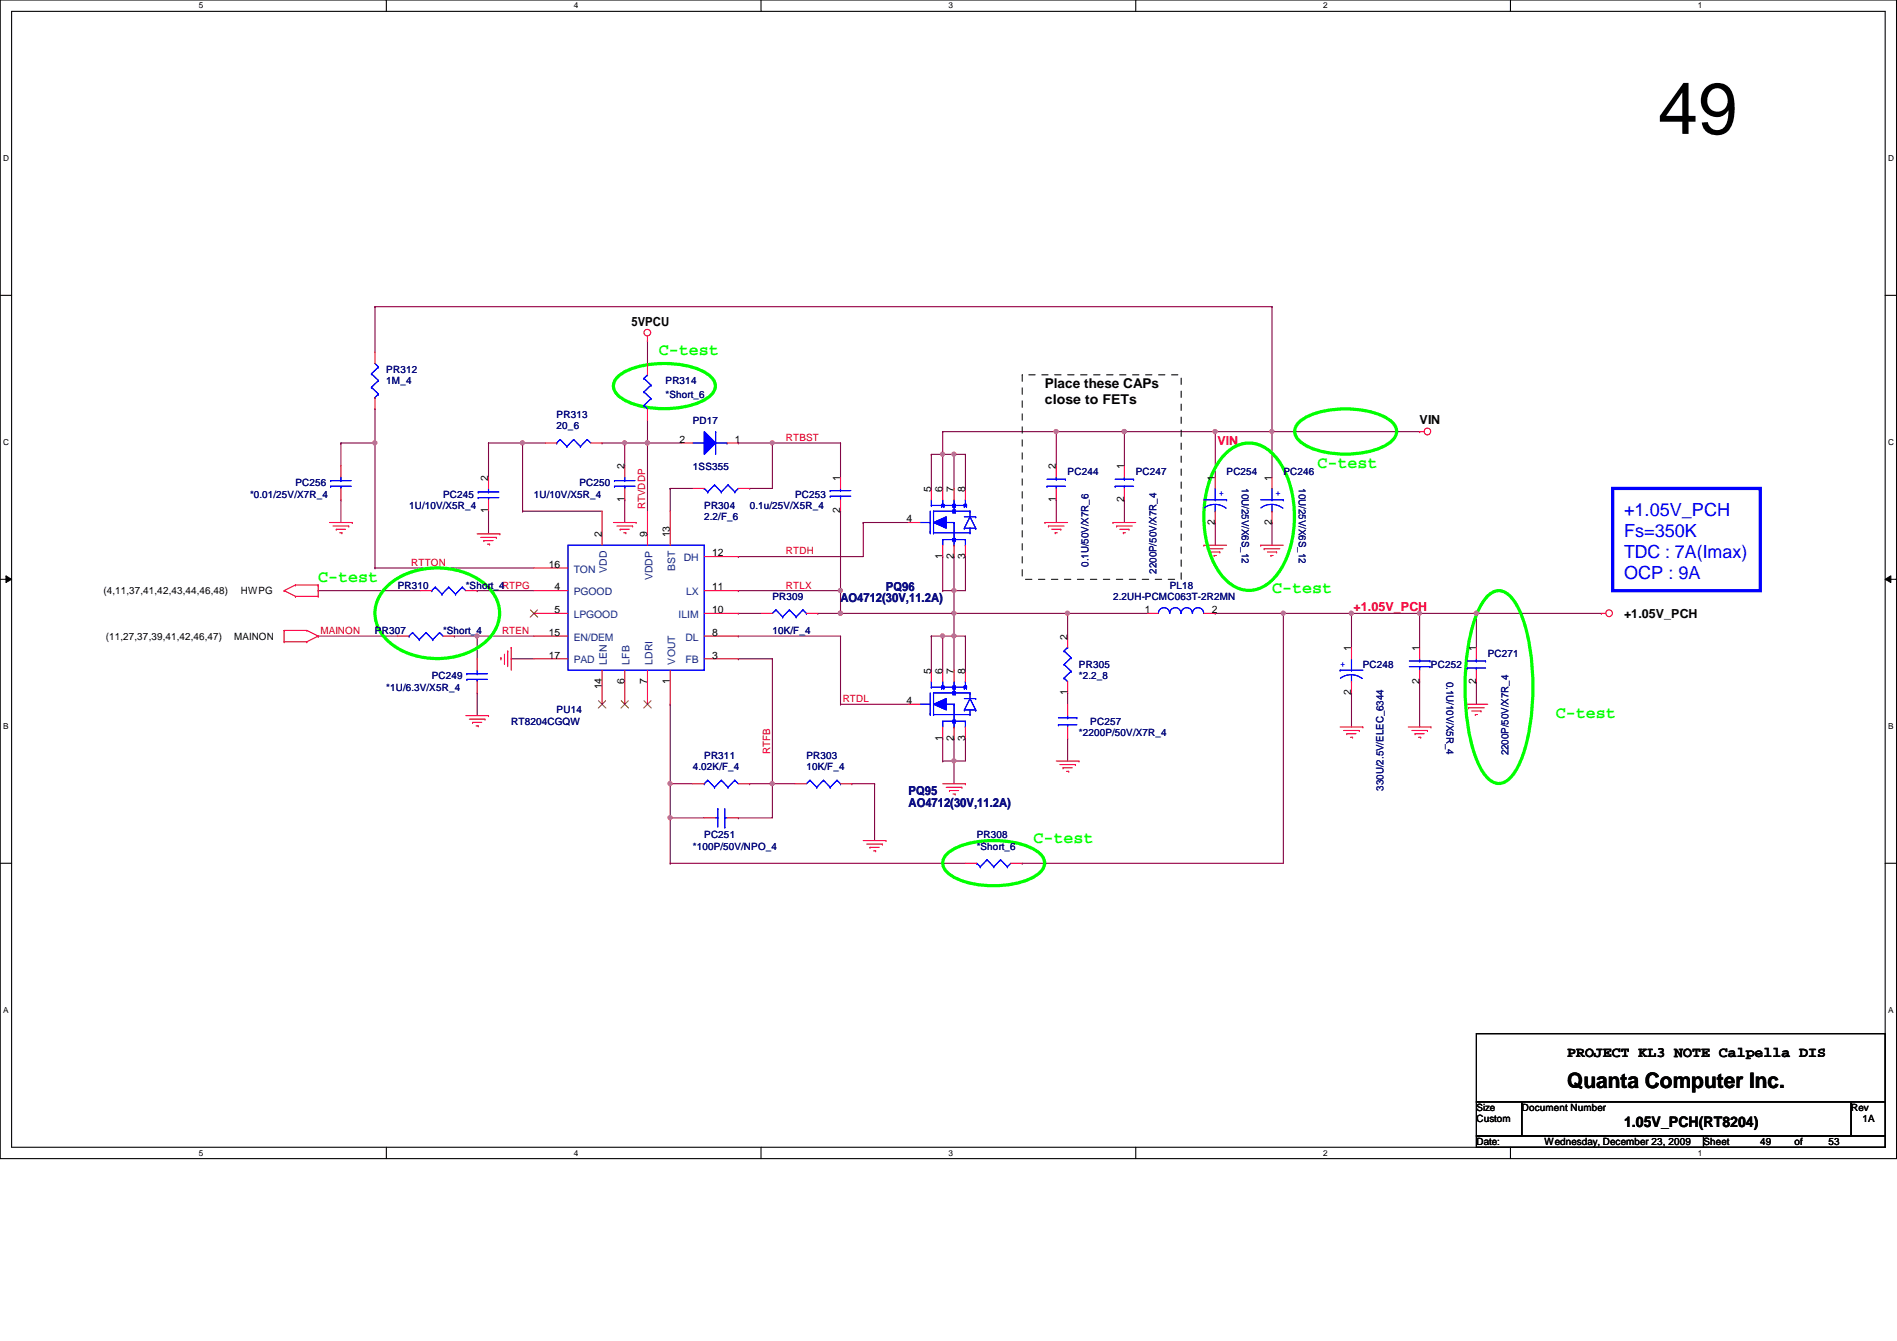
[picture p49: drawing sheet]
<svg xmlns="http://www.w3.org/2000/svg" width="297mm" height="210mm" viewBox="0 0 297 210" stroke-linecap="round" stroke-linejoin="round" font-family="sans-serif">
<defs><g id="words">
<text font-size="11.3" x="259.6" y="21">49</text>
<text font-size="3.3" x="245.4" y="170.3">Quanta Computer Inc.</text>
<g font-size="2.8" fill="#00f">
<text x="254.3" y="80.8">+1.05V_PCH</text>
<text x="254.3" y="84">Fs=350K</text>
<text x="254.3" y="87.3">TDC : 7A(Imax)</text>
<text x="254.3" y="90.6">OCP : 9A</text>
</g>
<g font-size="2.6" fill="#0f0">
<text x="103.2" y="55.5">C-test</text>
<text x="206.3" y="73.3">C-test</text>
<text x="49.8" y="91.1">C-test</text>
<text x="199.2" y="92.8">C-test</text>
<text x="243.6" y="112.4">C-test</text>
<text x="161.8" y="132">C-test</text>
</g>
<g font-size="2.3">
<text x="245.4" y="165.4">PROJECT KL3 NOTE Calpella DIS</text>
<text x="254.3" y="176.4">1.05V_PCH(RT8204)</text>
</g>
<g font-size="2.1">
<text x="163.6" y="60.7">Place these CAPs</text>
<text x="163.6" y="63.2">close to FETs</text>
</g>
<g font-size="1.9">
<text x="98.9" y="51.1">5VPCU</text>
<text x="222.3" y="66.4">VIN</text>
<text x="254.3" y="96.8">+1.05V_PCH</text>
</g>
<g font-size="1.9" fill="#f00">
<text x="190.6" y="69.7">VIN</text>
<text x="212" y="95.7">+1.05V_PCH</text>
</g>
<g font-size="1.9" fill="#000080">
<text x="131.6" y="94.3">AO4712(30V,11.2A)</text>
<text x="138.7" y="92.5">PQ96</text>
<text x="142.3" y="124.5">PQ95</text>
<text x="142.3" y="126.3">AO4712(30V,11.2A)</text>
</g>
<g font-size="1.6" fill="#000080">
<text x="60.5" y="58.3">PR312</text>
<text x="60.5" y="60.1">1M_4</text>
<text x="87.2" y="65.4">PR313</text>
<text x="104.2" y="60.1">PR314</text>
<text x="104.2" y="62.2">*Short_6</text>
<text x="87.2" y="67.2">20_6</text>
<text x="108.5" y="66.3">PD17</text>
<text x="39.2" y="77.9">*0.01/25V/X7R_4</text>
<text x="46.3" y="76.1">PC256</text>
<text x="69.4" y="77.9">PC245</text>
<text x="83.6" y="77.9">1U/10V/X5R_4</text>
<text x="90.7" y="76.1">PC250</text>
<text x="108.5" y="73.6">1SS355</text>
<text x="124.5" y="77.9">PC253</text>
<text x="167.2" y="74.3">PC244</text>
<text x="177.8" y="74.3">PC247</text>
<text x="192.1" y="74.3">PC254</text>
<text x="194.5" y="76.5" transform="rotate(90 194.5 76.5)">10U/25V/X6S_12</text>
<text x="201" y="74.3">PC246</text>
<text x="203.4" y="76.5" transform="rotate(90 203.4 76.5)">10U/25V/X6S_12</text>
<text x="64" y="79.7">1U/10V/X5R_4</text>
<text x="110.3" y="79.7">PR304</text>
<text x="110.3" y="81.4">2.2/F_6</text>
<text x="117.4" y="79.7">0.1u/25V/X5R_4</text>
<text x="170.4" y="88.7" transform="rotate(-90 170.4 88.7)">0.1U/50V/X7R_6</text>
<text x="181.1" y="89.8" transform="rotate(-90 181.1 89.8)">2200P/50V/X7R_4</text>
<text x="62.3" y="92.1">PR310</text>
<text x="72.9" y="92.1">*Short_4RTPG</text>
<text x="120.9" y="93.9">PR309</text>
<text x="174.3" y="93.9">2.2UH-PCMC063T-2R2MN</text>
<text x="183.2" y="92.1">PL18</text>
<text x="58.7" y="99.2">PR307</text>
<text x="69.4" y="99.2">*Short_4</text>
<text x="120.9" y="99.2">10K/F_4</text>
<text x="67.6" y="106.3">PC249</text>
<text x="168.9" y="104.6">PR305</text>
<text x="168.9" y="106.3">*2.2_8</text>
<text x="213.4" y="104.6">PC248</text>
<text x="224.1" y="104.6">PC252</text>
<text x="226.5" y="106.7" transform="rotate(90 226.5 106.7)">0.1U/10V/X5R_4</text>
<text x="233" y="102.8">PC271</text>
<text x="60.5" y="108.1">*1U/6.3V/X5R_4</text>
<text x="80" y="113.5">RT8204CGQW</text>
<text x="87.2" y="111.7">PU14</text>
<text x="170.7" y="113.5">PC257</text>
<text x="110.3" y="118.8">PR311</text>
<text x="126.3" y="118.8">PR303</text>
<text x="168.9" y="115.2">*2200P/50V/X7R_4</text>
<text x="236.2" y="118.2" transform="rotate(-90 236.2 118.2)">2200P/50V/X7R_4</text>
<text x="108.5" y="120.6">4.02K/F_4</text>
<text x="126.3" y="120.6">10K/F_4</text>
<text x="216.7" y="123.7" transform="rotate(-90 216.7 123.7)">330U/2.5V/ELEC_6344</text>
<text x="110.3" y="131.2">PC251</text>
<text x="152.9" y="131.2">PR308</text>
<text x="108.5" y="133">*100P/50V/NPO_4</text>
<text x="152.9" y="133">*Short_6</text>
</g>
<g font-size="1.6">
<text x="106.4" y="69.3">2</text>
<text x="115.1" y="69.3">1</text>
<text x="76.5" y="75.2" transform="rotate(-90 76.5 75.2)">2</text>
<text x="97.8" y="73.4" transform="rotate(-90 97.8 73.4)">2</text>
<text x="131.6" y="75.2" transform="rotate(-90 131.6 75.2)">1</text>
<text x="145.8" y="77" transform="rotate(-90 145.8 77)">5</text>
<text x="147.6" y="77" transform="rotate(-90 147.6 77)">6</text>
<text x="149.3" y="77" transform="rotate(-90 149.3 77)">7</text>
<text x="151.1" y="77" transform="rotate(-90 151.1 77)">8</text>
<text x="165.4" y="73.4" transform="rotate(-90 165.4 73.4)">2</text>
<text x="176" y="73.4" transform="rotate(-90 176 73.4)">1</text>
<text x="190.2" y="75.2" transform="rotate(-90 190.2 75.2)">1</text>
<text x="199.1" y="75.2" transform="rotate(-90 199.1 75.2)">1</text>
<text x="76.5" y="80.3" transform="rotate(-90 76.5 80.3)">1</text>
<text x="97.8" y="78.6" transform="rotate(-90 97.8 78.6)">1</text>
<text x="131.6" y="80.3" transform="rotate(-90 131.6 80.3)">2</text>
<text x="141.9" y="81.7">4</text>
<text x="165.4" y="78.6" transform="rotate(-90 165.4 78.6)">1</text>
<text x="176" y="78.6" transform="rotate(-90 176 78.6)">2</text>
<text x="190.2" y="82.1" transform="rotate(-90 190.2 82.1)">2</text>
<text x="199.1" y="82.1" transform="rotate(-90 199.1 82.1)">2</text>
<text x="85.9" y="88.9">16</text>
<text x="94.2" y="84.1" transform="rotate(-90 94.2 84.1)">2</text>
<text x="101.3" y="84.1" transform="rotate(-90 101.3 84.1)">9</text>
<text x="104.9" y="84.1" transform="rotate(-90 104.9 84.1)">13</text>
<text x="111.5" y="87.1">12</text>
<text x="147.6" y="87.5" transform="rotate(-90 147.6 87.5)">1</text>
<text x="149.3" y="87.5" transform="rotate(-90 149.3 87.5)">2</text>
<text x="151.1" y="87.5" transform="rotate(-90 151.1 87.5)">3</text>
<text x="16.2" y="93">(4,11,37,41,42,43,44,46,48)</text>
<text x="37.7" y="93">HWPG</text>
<text x="86.8" y="92.4">4</text>
<text x="86.8" y="96">5</text>
<text x="111.5" y="96">10</text>
<text x="111.5" y="92.4">11</text>
<text x="179.3" y="96">1</text>
<text x="189.7" y="96">2</text>
<text x="16.6" y="100.1">(11,27,37,39,41,42,46,47)</text>
<text x="36.7" y="100.1">MAINON</text>
<text x="85.9" y="99.5">15</text>
<text x="111.5" y="99.5">8</text>
<text x="167.1" y="100.1" transform="rotate(-90 167.1 100.1)">2</text>
<text x="211.6" y="101.9" transform="rotate(-90 211.6 101.9)">1</text>
<text x="222.2" y="101.9" transform="rotate(-90 222.2 101.9)">1</text>
<text x="231.1" y="101.9" transform="rotate(-90 231.1 101.9)">1</text>
<text x="85.9" y="103.1">17</text>
<text x="94.2" y="107.9" transform="rotate(-90 94.2 107.9)">14</text>
<text x="97.8" y="107" transform="rotate(-90 97.8 107)">6</text>
<text x="101.3" y="107" transform="rotate(-90 101.3 107)">7</text>
<text x="104.9" y="107" transform="rotate(-90 104.9 107)">1</text>
<text x="111.5" y="103.1">3</text>
<text x="145.8" y="105.5" transform="rotate(-90 145.8 105.5)">5</text>
<text x="147.6" y="105.5" transform="rotate(-90 147.6 105.5)">6</text>
<text x="149.3" y="105.5" transform="rotate(-90 149.3 105.5)">7</text>
<text x="151.1" y="105.5" transform="rotate(-90 151.1 105.5)">8</text>
<text x="222.2" y="107" transform="rotate(-90 222.2 107)">2</text>
<text x="231.1" y="107" transform="rotate(-90 231.1 107)">2</text>
<text x="141.9" y="110.2">4</text>
<text x="167.1" y="108.8" transform="rotate(-90 167.1 108.8)">1</text>
<text x="211.6" y="108.8" transform="rotate(-90 211.6 108.8)">2</text>
<text x="147.6" y="115.9" transform="rotate(-90 147.6 115.9)">1</text>
<text x="149.3" y="115.9" transform="rotate(-90 149.3 115.9)">2</text>
<text x="151.1" y="115.9" transform="rotate(-90 151.1 115.9)">3</text>
<text x="231.2" y="173.9">Size</text>
<text x="238.3" y="173.9">Document Number</text>
<text x="289.9" y="173.9">Rev</text>
<text x="231.2" y="179.2">Date:</text>
<text x="231.2" y="175.7">Custom</text>
<text x="241.8" y="179.2">Wednesday, December 23, 2009</text>
<text x="266.7" y="179.2">Sheet</text>
<text x="275.6" y="179.2">49</text>
<text x="281" y="179.2">of</text>
<text x="286.3" y="179.2">53</text>
<text x="291.6" y="175.7">1A</text>
</g>
<g font-size="1.6" fill="#f00">
<text x="123.1" y="69">RTBST</text>
<text x="101" y="79.7" transform="rotate(-90 101 79.7)">RTVDDP</text>
<text x="64.4" y="88.6">RTTON</text>
<text x="123.1" y="86.8">RTDH</text>
<text x="123.1" y="92.1">RTLX</text>
<text x="50.2" y="99.2">MAINON</text>
<text x="78.6" y="99.2">RTEN</text>
<text x="131.9" y="109.9">RTDL</text>
<text x="120.6" y="118.1" transform="rotate(-90 120.6 118.1)">RTFB</text>
</g>
<g font-size="1.6" fill="#00f">
<text x="190.8" y="77.7">+</text>
<text x="199.7" y="77.7">+</text>
<text x="209.8" y="104.4">+</text>
</g>
<g font-size="1.6" fill="#004080">
<text x="89.8" y="89.6">TON</text>
<text x="95" y="89.7" transform="rotate(-90 95 89.7)">VDD</text>
<text x="105.7" y="89.5" transform="rotate(-90 105.7 89.5)">BST</text>
<text x="107.1" y="87.8">DH</text>
<text x="89.8" y="93.2">PGOOD</text>
<text x="102.1" y="90.8" transform="rotate(-90 102.1 90.8)">VDDP</text>
<text x="107.4" y="93.2">LX</text>
<text x="89.8" y="96.7">LPGOOD</text>
<text x="89.8" y="100.3">EN/DEM</text>
<text x="106.3" y="96.7">ILIM</text>
<text x="107.4" y="100.3">DL</text>
<text x="89.8" y="103.8">PAD</text>
<text x="95" y="104" transform="rotate(-90 95 104)">LEN</text>
<text x="98.6" y="104" transform="rotate(-90 98.6 104)">LFB</text>
<text x="102.1" y="104" transform="rotate(-90 102.1 104)">LDRI</text>
<text x="105.7" y="104" transform="rotate(-90 105.7 104)">VOUT</text>
<text x="107.4" y="103.8">FB</text>
</g>
<g font-size="1.3">
<text x="31.2" y="1.3">5</text>
<text x="89.8" y="1.3">4</text>
<text x="148.5" y="1.3">3</text>
<text x="207.2" y="1.3">2</text>
<text x="265.9" y="1.3">1</text>
<text x=".5" y="25.1">D</text>
<text x="295.7" y="25.1">D</text>
<text x=".5" y="69.6">C</text>
<text x="295.7" y="69.6">C</text>
<text x=".5" y="114">B</text>
<text x="295.7" y="114">B</text>
<text x=".5" y="158.5">A</text>
<text x="295.7" y="158.5">A</text>
<text x="31.2" y="180.9">5</text>
<text x="89.8" y="180.9">4</text>
<text x="148.5" y="180.9">3</text>
<text x="207.2" y="180.9">2</text>
<text x="265.9" y="180.9">1</text>
</g>
</g></defs>
<path d="M0 0h297v181.4h-297zM1.8 1.8h293.4v177.8h-293.4z" fill="none" stroke="#000" stroke-width=".17"/>
<g fill="#fff">
<path d="M31.2 .2h.6v1.4h-.6z"/>
<path d="M31.2 179.7h.6v1.4h-.6z"/>
</g>
<path d="M60.5 0v1.8M60.5 179.6v1.8" fill="none" stroke="#000" stroke-width=".17"/>
<g fill="#fff">
<path d="M89.8 .2h.7v1.4h-.7z"/>
<path d="M89.8 179.7h.7v1.4h-.7z"/>
</g>
<path d="M119.2 0v1.8M119.2 179.6v1.8" fill="none" stroke="#000" stroke-width=".17"/>
<g fill="#fff">
<path d="M148.5 .2h.7v1.4h-.7z"/>
<path d="M148.5 179.7h.7v1.4h-.7z"/>
</g>
<path d="M177.8 0v1.8M177.8 179.6v1.8" fill="none" stroke="#000" stroke-width=".17"/>
<g fill="#fff">
<path d="M207.2 .2h.7v1.4h-.7z"/>
<path d="M207.2 179.7h.7v1.4h-.7z"/>
</g>
<path d="M236.5 0v1.8M236.5 179.6v1.8" fill="none" stroke="#000" stroke-width=".17"/>
<g fill="#fff">
<path d="M265.8 .2h.7v1.4h-.7z"/>
<path d="M265.8 179.7h.7v1.4h-.7z"/>
<path d="M.5 24h.9v1.4h-.9z"/>
<path d="M295.7 24h.8v1.4h-.8z"/>
<path d="M.5 68.5h.9v1.3h-.9z"/>
<path d="M295.7 68.5h.8v1.3h-.8z"/>
</g>
<path d="M0 46.2h1.8M295.2 46.2h1.8" fill="none" stroke="#000" stroke-width=".17"/>
<g fill="#fff">
<path d="M.5 112.9h.8v1.4h-.8z"/>
<path d="M295.7 112.9h.8v1.4h-.8z"/>
</g>
<path d="M0 90.7h1.8M295.2 90.7h1.8" fill="none" stroke="#000" stroke-width=".17"/>
<path d="M.9 90.1l.9 .6-.9 .5zM295.2 90.7l.9-.6v1.1z" fill="#000"/>
<path d="M.9 90.1l.9 .6-.9 .5zM295.2 90.7l.9-.6v1.1z" fill="none" stroke="#000" stroke-width=".16"/>
<g fill="#fff">
<path d="M.5 157.4h.8v1.3h-.8z"/>
<path d="M295.7 157.4h.8v1.3h-.8z"/>
</g>
<path d="M0 135.1h1.8M295.2 135.1h1.8" fill="none" stroke="#000" stroke-width=".17"/>
<path d="M176.1 67.6h.1M176.1 67.6h14.2" fill="none" stroke="#800040" stroke-width=".17"/>
<circle cx="176" cy="67.5" r=".32" fill="#f0f"/>
<circle cx="176" cy="67.5" r=".32" fill="none" stroke="#f0f" stroke-width=".17"/>
<path d="M199.2 48h.1M199.2 48v19.6M147.6 67.6h.1M147.6 67.6h17.8M167.2 96h.1M167.2 96h12.4" fill="none" stroke="#800040" stroke-width=".17"/>
<circle cx="167.1" cy="96" r=".32" fill="#f0f"/>
<circle cx="167.1" cy="96" r=".32" fill="none" stroke="#f0f" stroke-width=".17"/>
<path d="M58.7 64h.1M58.7 64v5.3M190.3 67.6h.1M190.3 67.6v7.1M71.2 99.6h.1M71.2 99.6h12.4M74.7 99.6h.1M149.4 96h.1M149.4 96h17.8" fill="none" stroke="#800040" stroke-width=".17"/>
<circle cx="74.7" cy="99.5" r=".32" fill="#f0f"/>
<circle cx="74.7" cy="99.5" r=".32" fill="none" stroke="#f0f" stroke-width=".17"/>
<path d="M94.3 69.3h.1M94.3 69.3h3.5M199.2 67.6h.1M199.2 67.6v7.1M222.3 96h.1M222.3 96v5.3M115.6 128h.1M120.9 122.7h.1M120.9 122.7v5.3h-5.3" fill="none" stroke="#800040" stroke-width=".17"/>
<circle cx="222.3" cy="96" r=".32" fill="#f0f"/>
<circle cx="222.3" cy="96" r=".32" fill="none" stroke="#f0f" stroke-width=".17"/>
<g fill="none" stroke="#800040" stroke-width=".17">
<path d="M115.6 69.3h.1M115.6 69.3h5.3M49.8 92.5h.1M49.8 92.5h16M149.4 87.1h.1M149.4 87.1v5.4M120.9 103.1h.1M120.9 103.1v19.6M147.6 119.1h.1M149.4 115.6h.1M149.4 115.6v3.5h-1.8M104.9 122.7h.1"/>
<path d="M104.9 122.7v5.3M133.4 122.7h.1M133.4 122.7h3.5"/>
</g>
<circle cx="104.9" cy="128" r=".32" fill="#f0f"/>
<circle cx="104.9" cy="128" r=".32" fill="none" stroke="#f0f" stroke-width=".17"/>
<circle cx="104.9" cy="122.7" r=".32" fill="#f0f"/>
<circle cx="104.9" cy="122.7" r=".32" fill="none" stroke="#f0f" stroke-width=".17"/>
<g fill="none" stroke="#800040" stroke-width=".17">
<path d="M131.6 69.3h.1M131.6 69.3v5.4M76.5 80h.1M76.5 80v3.6M115.6 92.5h.1M115.6 92.5h16M131.6 80h.1M131.6 92.5h.1M131.6 80v16M80 103.1h.1M80 103.1h3.6M131.6 110.2h.1"/>
<path d="M131.6 110.2h10.7"/>
</g>
<circle cx="131.6" cy="96" r=".32" fill="#f0f"/>
<circle cx="131.6" cy="96" r=".32" fill="none" stroke="#f0f" stroke-width=".17"/>
<circle cx="131.6" cy="92.4" r=".32" fill="#f0f"/>
<circle cx="131.6" cy="92.4" r=".32" fill="none" stroke="#f0f" stroke-width=".17"/>
<path d="M53.4 69.3h.1M53.4 69.3v3.6M53.4 69.3h5.3M58.7 69.3h.1M58.7 69.3v19.6" fill="none" stroke="#800040" stroke-width=".17"/>
<circle cx="58.7" cy="69.3" r=".32" fill="#f0f"/>
<circle cx="58.7" cy="69.3" r=".32" fill="none" stroke="#f0f" stroke-width=".17"/>
<g fill="none" stroke="#800040" stroke-width=".17">
<path d="M53.4 78.2h.1M53.4 78.2v3.6M76.5 69.3h.1M76.5 69.3h8.9M76.5 69.3v5.4M81.8 69.3h.1M97.8 78.2h.1M97.8 69.3h.1M97.8 69.3h3.6M97.8 78.2v3.6M81.8 80h.1M81.8 80h12.5"/>
<path d="M115.6 99.6h.1M115.6 96h.1M115.6 99.6h16M115.6 96h3.6M128.1 96h.1M128.1 96h3.5M131.6 99.6h.1M131.6 99.6v10.6M167.2 96h.1M167.2 96v3.6"/>
</g>
<circle cx="97.8" cy="69.3" r=".32" fill="#f0f"/>
<circle cx="97.8" cy="69.3" r=".32" fill="none" stroke="#f0f" stroke-width=".17"/>
<path d="M101.4 53.3h.1M101.4 53.3v3.6M149.4 99.6h.1M149.4 99.6v5.3" fill="none" stroke="#800040" stroke-width=".17"/>
<circle cx="149.4" cy="99.5" r=".32" fill="#f0f"/>
<circle cx="149.4" cy="99.5" r=".32" fill="none" stroke="#f0f" stroke-width=".17"/>
<path d="M49.8 99.6h.1M49.8 99.6h12.5M74.7 108.5h.1M74.7 108.5v3.5M149.4 119.1h.1M149.4 119.1v3.6" fill="none" stroke="#800040" stroke-width=".17"/>
<circle cx="149.4" cy="119.1" r=".32" fill="#f0f"/>
<circle cx="149.4" cy="119.1" r=".32" fill="none" stroke="#f0f" stroke-width=".17"/>
<g fill="none" stroke="#800040" stroke-width=".17">
<path d="M165.4 67.6h.1M165.4 67.6h10.7M176.1 67.6h.1M176.1 67.6v5.3M211.6 96h.1M211.6 96v5.3M115.6 103.1h.1M115.6 103.1h5.3M147.6 115.6h.1M147.6 115.6v3.5M149.4 119.1h.1M151.2 115.6h.1"/>
<path d="M151.2 115.6v3.5h-1.8"/>
</g>
<circle cx="176" cy="67.5" r=".32" fill="#f0f"/>
<circle cx="176" cy="67.5" r=".32" fill="none" stroke="#f0f" stroke-width=".17"/>
<circle cx="165.4" cy="67.5" r=".32" fill="#f0f"/>
<circle cx="165.4" cy="67.5" r=".32" fill="none" stroke="#f0f" stroke-width=".17"/>
<g fill="none" stroke="#800040" stroke-width=".17">
<path d="M165.4 67.6h.1M165.4 78.2h.1M165.4 67.6v5.3M165.4 78.2v3.6M176.1 78.2h.1M176.1 78.2v3.6M190.3 81.8h.1M190.3 81.8v3.5M199.2 81.8h.1M199.2 81.8v3.5M211.6 96h.1M211.6 96h10.7"/>
<path d="M211.6 108.5h.1M211.6 108.5v5.3M222.3 106.7h.1M222.3 106.7v7.1M104.9 122.7h.1M104.9 122.7h3.6"/>
</g>
<circle cx="211.6" cy="96" r=".32" fill="#f0f"/>
<circle cx="211.6" cy="96" r=".32" fill="none" stroke="#f0f" stroke-width=".17"/>
<path d="M199.2 67.6h.1M199.2 67.6h23.1" fill="none" stroke="#800040" stroke-width=".17"/>
<circle cx="199.2" cy="67.5" r=".32" fill="#f0f"/>
<circle cx="199.2" cy="67.5" r=".32" fill="none" stroke="#f0f" stroke-width=".17"/>
<path d="M231.2 96h.1M231.2 96h19.5" fill="none" stroke="#800040" stroke-width=".17"/>
<circle cx="231.2" cy="96" r=".32" fill="#f0f"/>
<circle cx="231.2" cy="96" r=".32" fill="none" stroke="#f0f" stroke-width=".17"/>
<g fill="none" stroke="#800040" stroke-width=".17">
<path d="M97.8 69.3h.1M97.8 69.3v3.6M101.4 69.3h.1M101.4 69.3v10.7M147.6 87.1h.1M147.6 87.1v5.4M149.4 92.5h.1M151.2 87.1h.1M151.2 87.1v5.4h-1.8M201 96h.1M201 96h10.6M167.2 108.5h.1"/>
<path d="M167.2 115.6h.1M167.2 108.5v1.7M167.2 115.6v3.5"/>
</g>
<circle cx="101.4" cy="69.3" r=".32" fill="#f0f"/>
<circle cx="101.4" cy="69.3" r=".32" fill="none" stroke="#f0f" stroke-width=".17"/>
<path d="M58.7 48h.1M58.7 48h140.5M81.8 69.3h.1M81.8 69.3v10.7M104.9 76.5h.1M104.9 76.5v3.5M104.9 110.2h.1M104.9 110.2v12.5" fill="none" stroke="#800040" stroke-width=".17"/>
<circle cx="81.8" cy="69.3" r=".32" fill="#f0f"/>
<circle cx="81.8" cy="69.3" r=".32" fill="none" stroke="#f0f" stroke-width=".17"/>
<path d="M115.6 87.1h.1M115.6 87.1h19.6M201 96h.1M201 96v39.1" fill="none" stroke="#800040" stroke-width=".17"/>
<circle cx="200.9" cy="96" r=".32" fill="#f0f"/>
<circle cx="200.9" cy="96" r=".32" fill="none" stroke="#f0f" stroke-width=".17"/>
<path d="M104.9 76.5h.1M104.9 76.5h3.6M117.4 76.5h.1M120.9 69.3h.1M120.9 69.3v7.2h-3.5M120.9 69.3h10.7" fill="none" stroke="#800040" stroke-width=".17"/>
<circle cx="120.9" cy="69.3" r=".32" fill="#f0f"/>
<circle cx="120.9" cy="69.3" r=".32" fill="none" stroke="#f0f" stroke-width=".17"/>
<path d="M120.9 122.7h.1M120.9 122.7h3.6" fill="none" stroke="#800040" stroke-width=".17"/>
<circle cx="120.9" cy="122.7" r=".32" fill="#f0f"/>
<circle cx="120.9" cy="122.7" r=".32" fill="none" stroke="#f0f" stroke-width=".17"/>
<g fill="none" stroke="#800040" stroke-width=".17">
<path d="M58.7 48h.1M58.7 48v7.1M101.4 65.8h.1M101.4 69.3h.1M101.4 65.8v3.5M101.4 69.3h5.3M58.7 88.9h.1M58.7 88.9h24.9M135.2 81.8h.1M135.2 81.8h7.1M135.2 81.8v5.3M104.9 128h.1"/>
<path d="M104.9 128h5.4M117.4 122.7h.1M117.4 122.7h3.5"/>
</g>
<circle cx="101.4" cy="69.3" r=".32" fill="#f0f"/>
<circle cx="101.4" cy="69.3" r=".32" fill="none" stroke="#f0f" stroke-width=".17"/>
<g fill="none" stroke="#800040" stroke-width=".17">
<path d="M190.3 67.6h.1M190.3 67.6h8.9M74.7 92.5h.1M74.7 99.6h.1M74.7 92.5h8.9M74.7 99.6v3.5M190.3 96h.1M190.3 96h10.7M104.9 128h.1M104.9 135.1h.1M104.9 128v7.1M104.9 135.1h46.3"/>
<path d="M136.9 122.7h.1M136.9 122.7v8.9M160.1 135.1h.1M160.1 135.1h40.9"/>
</g>
<circle cx="190.3" cy="67.5" r=".32" fill="#f0f"/>
<circle cx="190.3" cy="67.5" r=".32" fill="none" stroke="#f0f" stroke-width=".17"/>
<path d="M149.4 99.6h.1M149.4 96h.1M149.4 99.6h1.8M149.4 96v3.6M151.2 99.6h.1M151.2 99.6v5.3" fill="none" stroke="#800040" stroke-width=".17"/>
<circle cx="149.4" cy="96" r=".32" fill="#f0f"/>
<circle cx="149.4" cy="96" r=".32" fill="none" stroke="#f0f" stroke-width=".17"/>
<path d="M147.6 99.6h.1M147.6 99.6h1.8" fill="none" stroke="#800040" stroke-width=".17"/>
<circle cx="147.6" cy="99.5" r=".32" fill="#f0f"/>
<circle cx="147.6" cy="99.5" r=".32" fill="none" stroke="#f0f" stroke-width=".17"/>
<path d="M145.8 99.6h.1M145.8 99.6h1.8M145.8 99.6v5.3M147.6 99.6h.1M147.6 99.6v5.3M149.4 92.5h.1M149.4 92.5v3.5" fill="none" stroke="#800040" stroke-width=".17"/>
<circle cx="149.4" cy="92.4" r=".32" fill="#f0f"/>
<circle cx="149.4" cy="92.4" r=".32" fill="none" stroke="#f0f" stroke-width=".17"/>
<path d="M131.6 96h.1M131.6 96h17.8" fill="none" stroke="#800040" stroke-width=".17"/>
<circle cx="131.6" cy="96" r=".32" fill="#f0f"/>
<circle cx="131.6" cy="96" r=".32" fill="none" stroke="#f0f" stroke-width=".17"/>
<path d="M147.6 71.1h.1M147.6 71.1v5.4M147.6 92.5h.1M147.6 92.5h1.8" fill="none" stroke="#800040" stroke-width=".17"/>
<circle cx="147.6" cy="71.1" r=".32" fill="#f0f"/>
<circle cx="147.6" cy="71.1" r=".32" fill="none" stroke="#f0f" stroke-width=".17"/>
<path d="M147.6 71.1h.1M147.6 67.6h.1M147.6 71.1h1.8M147.6 67.6v3.5M149.4 71.1h.1M149.4 71.1v5.4M151.2 71.1h.1M151.2 71.1v5.4" fill="none" stroke="#800040" stroke-width=".17"/>
<circle cx="149.4" cy="71.1" r=".32" fill="#f0f"/>
<circle cx="149.4" cy="71.1" r=".32" fill="none" stroke="#f0f" stroke-width=".17"/>
<path d="M145.8 71.1h.1M145.8 71.1h1.8M145.8 71.1v5.4M149.4 71.1h.1M149.4 71.1h1.8M222.3 96h.1M222.3 96h8.9M231.2 96h.1M231.2 96v5.3M231.2 106.7h.1M231.2 106.7v3.5" fill="none" stroke="#800040" stroke-width=".17"/>
<g fill="none" stroke="#f00" stroke-width=".17">
<path d="M58.7 55.1v1.8M101.4 53.3h.1M101.4 52.6v.7M101.4 56.9v1.8M53.4 72.9v1.8M53.4 76.5v1.7M58.7 62.2v1.8M76.5 74.7v1.8M76.5 78.2v1.8M97.8 72.9v1.8M97.8 76.5v1.7M101.4 64v1.8"/>
<path d="M131.6 74.7v1.8M131.6 78.2v1.8M165.4 72.9v1.8M165.4 76.5v1.7M176.1 72.9v1.8M176.1 76.5v1.7M190.3 74.7v1.8M199.2 74.7v1.8M222.3 67.6h.1M222.3 67.6h.7M44.5 98.7h.1M44.5 92.5h.1"/>
<path d="M44.5 98.7h3.5M44.5 98.7v1.8M44.5 92.5l1.8 .8M46.3 91.6h.1M46.3 93.3h.1M46.3 91.6l-1.8 .9M46.3 91.6h3.5M46.3 93.3h3.5M48 98.7h.1M48 98.7l1.8 .9M49.8 99.6h.1M49.8 91.6h.1"/>
<path d="M49.8 93.3h.1M49.8 99.6l-1.8 .9M49.8 91.6v1.7M51.6 81.8h3.6M52.2 82.3h2.4M52.7 82.8h.1M52.7 82.8h1.4M53.2 83.4h.3M53.5 83.4h.1M54.6 82.3h.1M55.2 81.8h.1M62.3 99.6h1.7"/>
<path d="M65.8 92.5h1.8M69.4 99.6h1.8M72.9 92.5h1.8M74.7 83.6h3.6M75.3 84.1h2.4M75.8 84.6h.1M75.8 84.6h1.4M76.3 85.2h.4M76.7 85.2h.1M77.7 84.1h.1M78.3 83.6h.1M83.6 96h5.3"/>
<path d="M83.6 92.5h5.3M83.6 99.6h5.3M83.6 88.9h5.3M94.3 80v5.3M96.1 81.8h3.5M96.6 82.3h2.5M97.1 82.8h.1M97.1 82.8h1.4M97.7 83.4h.3M98 83.4h.1M99.1 82.3h.1M99.6 81.8h.1"/>
<path d="M101.4 80v5.3M104.9 80v5.3M110.3 96h5.3M110.3 92.5h5.3M110.3 99.6h5.3M110.3 87.1h5.3M119.2 96h1.7M126.3 96h1.8M163.6 81.8h.1M163.6 81.8h3.6M164.2 82.3h.1M164.2 82.3h2.4"/>
<path d="M164.7 82.8h1.4M165.2 83.4h.1M165.2 83.4h.4M166.1 82.8h.1M167.2 99.6v1.7M174.3 81.8h.1M174.3 81.8h3.5M174.8 82.3h.1M174.8 82.3h2.5M175.3 82.8h1.5M175.9 83.4h.1M175.9 83.4h.3"/>
<path d="M176.8 82.8h.1M179.6 96h1.8M188.5 85.3h.1M188.5 85.3h3.6M188.5 96h1.8M189.1 85.9h.1M189.1 85.9h2.4M189.6 86.4h1.4M190.1 87h.1M190.1 87h.4M190.3 80v1.8M191 86.4h.1"/>
<path d="M197.4 85.3h.1M197.4 85.3h3.6M197.9 85.9h.1M197.9 85.9h2.5M198.5 86.4h1.4M199 87h.1M199 87h.3M199.2 80v1.8M199.9 86.4h.1M250.7 96h.1M250.7 96h.8M44.5 100.5h.1"/>
<path d="M44.5 100.5h3.5M48 100.5h.1M72.9 112h3.6M73.5 112.6h2.4M74 113.1h.1M74 113.1h1.4M74.5 113.6h.4M74.9 113.6h.1M75.9 112.6h.1M76.5 112h.1M78.4 103h.1M78.4 103v.3"/>
<path d="M79 103.8h.1M79 102.4v1.4M79.5 101.9h.1M79.5 101.9v2.5M80 101.3h.1M80 101.3v3.6M83.6 103.1h5.3M94.3 104.9v5.3M97.8 104.9v5.3M101.4 104.9v5.3M104.9 104.9v5.3M110.3 103.1h5.3"/>
<path d="M165.4 119.1h3.5M165.9 119.7h2.5M167.2 106.7v1.8M168.4 119.7h.1M168.9 119.1h.1M209.8 113.8h3.6M210.4 114.3h2.4M210.9 114.9h.1M210.9 114.9h1.4M211.5 115.4h.3M211.8 115.4h.1M212.8 114.3h.1"/>
<path d="M213.4 113.8h.1M220.5 113.8h3.6M221.1 114.3h2.4M221.6 114.9h.1M221.6 114.9h1.4M222.1 115.4h.4M222.3 101.3v1.8M222.3 104.9v1.8M222.5 115.4h.1M223.5 114.3h.1M224.1 113.8h.1M229.4 110.2h.1"/>
<path d="M229.4 110.2h3.6M230 110.8h.1M230 110.8h2.4M230.5 111.3h1.4M231 111.8h.1M231 111.8h.3M231.2 101.3v1.8M231.2 104.9v1.8M231.9 111.3h.1M108.5 122.7h1.8M115.6 122.7h1.8M124.5 122.7h1.8"/>
<path d="M131.6 122.7h1.8M135.2 131.6h3.5M135.7 132.1h2.5M136.2 132.6h.1M136.2 132.6h1.5M136.8 133.2h.3M137.1 133.2h.1M138.2 132.1h.1M138.7 131.6h.1M147.6 122.7h3.6M148.2 123.2h2.4M148.7 123.7h.1"/>
<path d="M148.7 123.7h1.4M149.2 124.3h.4M149.6 124.3h.1M150.6 123.2h.1M151.2 122.7h.1M151.2 135.1h1.7M158.3 135.1h1.8M166.5 120.2h.1M166.5 120.2h1.4M167 120.7h.3M167.3 120.7h.1"/>
<circle cx="101.4" cy="52.1" r=".52"/>
<circle cx="223.5" cy="67.5" r=".52"/>
<circle cx="252" cy="96" r=".52"/>
</g>
<path d="M231.2 161.8h64v10.7h-64zM231.2 172.5h7.1v5.3h-7.1zM231.2 177.8h35.5v1.8h-35.5zM238.3 172.5h51.6v5.3h-51.6zM266.7 177.8h28.5v1.8h-28.5zM289.9 172.5h5.3v5.3h-5.3z" fill="none" stroke="#000" stroke-width=".17"/>
<path d="M160.1 58.7h24.9v32h-24.9z" fill="none" stroke="#000" stroke-width=".16" stroke-dasharray="1 1 1 1 1 1 1 1"/>
<path d="M252.5 76.5h23.1v16h-23.1z" fill="none" stroke="#00f" stroke-width=".51"/>
<path d="M96.9 58.8a12.6 12.6 0 0 1 8.4-1.9 10.6 10.6 0 0 1 5.8 1.9 1.92 1.92 0 0 1 0 3.2 12.6 12.6 0 0 1-8.4 1.9 10.4 10.4 0 0 1-5.8-1.9 1.93 1.93 0 0 1 0-3.2zM191.5 71.4a5 5 0 0 1 8.1 0 14.9 14.9 0 0 1 3 10.9 13.1 13.1 0 0 1-3.7 8.8 4.9 4.9 0 0 1-7.4-.8 15.1 15.1 0 0 1-2.9-10.9 14.1 14.1 0 0 1 2.9-8zM203.6 65.9a12.6 12.6 0 0 1 8.4-1.8 10.6 10.6 0 0 1 5.8 1.8 1.92 1.92 0 0 1 0 3.2 12.6 12.6 0 0 1-8.4 1.9 10.4 10.4 0 0 1-5.8-1.9 1.93 1.93 0 0 1 0-3.2zM60.7 91.7a12.2 12.2 0 0 1 15.5 0 5.6 5.6 0 0 1 0 8.6 12.2 12.2 0 0 1-15.5 0 5.6 5.6 0 0 1 0-8.6zM232.8 93.5a2.32 2.32 0 0 1 3.8 0 15 15 0 0 1 2.8 6.9 38.4 38.4 0 0 1-.7 17.2 9.7 9.7 0 0 1-2.7 4.6 2.21 2.21 0 0 1-3.2-.6 15.2 15.2 0 0 1-2.8-7 38.8 38.8 0 0 1 .7-17.1 11 11 0 0 1 2.1-4zM148.5 133.5a12.6 12.6 0 0 1 8.4-1.9 10.6 10.6 0 0 1 5.8 1.9 1.92 1.92 0 0 1 0 3.2 12.6 12.6 0 0 1-8.4 1.9 10.4 10.4 0 0 1-5.8-1.9 1.93 1.93 0 0 1 0-3.2z" fill="none" stroke="#0f0" stroke-width=".51"/>
<g fill="none" stroke="#00f" stroke-width=".17">
<path d="M58.2 58.5h.1M58.2 58.5l1.1 1.1M58.7 56.9l.6 .5M59.3 57.4h.1M59.3 59.6h.1M59.3 57.4l-1.1 1.1M59.3 59.6l-1.1 1M100.8 59.2h.1M100.8 59.2l1.1 1.1M101.4 58.7h.1M101.4 58.7l-.6 .5M51.8 75.2h.1"/>
<path d="M51.8 76.1h.1M51.8 75.2h3.2M51.8 76.1h3.2M53.4 76.1h.1M53.4 75.2h.1M53.4 74.7v.5M53.4 76.1v.4M58.2 60.6h.1M58.2 60.6l1.1 1.1M58.7 62.2h.1M59.3 61.7h.1M59.3 61.7l-.6 .5"/>
<path d="M74.9 77h.1M74.9 77.9h.1M74.9 77h3.2M74.9 77.9h3.2M76.5 77.9h.1M76.5 77h.1M76.5 76.5v.5M76.5 77.9v.3M96.2 75.2h.1M96.2 76.1h.1M96.2 75.2h3.2M96.2 76.1h3.2"/>
<path d="M97.8 76.1h.1M97.8 75.2h.1M97.8 74.7v.5M97.8 76.1v.4M100.8 63.5h.1M100.8 61.3h.1M100.8 63.5l.6 .5M100.8 61.3l1.1 1.1M101.9 62.4h.1M101.9 60.3h.1M101.9 62.4l-1.1 1.1M101.9 60.3l-1.1 1"/>
<path d="M130 77.7h.1M130 76.8h.1M130 77.7h3.2M130 76.8h3.2M131.6 76.8h.1M131.6 77.7h.1M131.6 76.5v.3M131.6 77.7v.5M164 76.1h.1M164 76.1h2.8M164 75h2.8M165.4 76.1h.1"/>
<path d="M165.4 75h.1M165.4 74.7v.3M165.4 76.1v.4M166.8 75h.1M174.6 76.1h.1M174.6 76.1h2.9M174.6 75h2.9M176.1 75h.1M176.1 76.1h.1M176.1 74.7v.3M176.1 76.1v.4M177.5 75h.1"/>
<path d="M188.5 78.2h3.6M190.3 78.2h.1M190.3 79l.7 .1 1 .4M190.3 79l-1.1 .1-.7 .4M190.3 76.5v1.7M190.3 79v1M192.1 78.2h.1M197.4 78.2h3.6M199.2 78.2h.1M199.2 79l.7 .1 1 .4M199.2 79l-1.1 .1-.7 .4M199.2 76.5v1.7"/>
<path d="M199.2 79v1M201 78.2h.1M64 99.6h.1M64.6 99h.1M64.6 99l1.1 1.1M64.6 99l-.6 .6M66.7 99h.1M66.7 99l1.1 1.1M66.7 99l-1 1.1M67.6 92.5h.1M68.2 91.9h.1M68.2 91.9l-.6 .6"/>
<path d="M68.2 91.9l1 1.1M68.8 99h.1M68.8 99l.6 .6M68.8 99l-1 1.1M69.2 93h.1M70.3 91.9h.1M70.3 91.9l1 1.1M70.3 91.9l-1.1 1.1M71.3 93h.1M72.4 91.9h.1M72.4 91.9l.5 .6M72.4 91.9l-1.1 1.1"/>
<path d="M88.9 85.3h21.4v19.6h-21.4zM121.5 95.5h.1M121.5 95.5l-.6 .5M121.5 95.5l1.1 1.1M122.6 96.6h.1M123.6 95.5h.1M123.6 95.5l-1 1.1M123.6 95.5l1.1 1.1M124.7 96.6h.1M125.7 95.5h.1M125.7 95.5l-1 1.1M125.7 95.5l.6 .5"/>
<path d="M126.3 96h.1M181.4 96a.87 .87 0 0 1 .9-.9 .87 .87 0 0 1 .8 .9M183.2 96a.87 .87 0 0 1 .8-.9 .87 .87 0 0 1 .9 .9M185 96a.87 .87 0 0 1 .8-.9 .87 .87 0 0 1 .9 .9M186.7 96a.87 .87 0 0 1 .9-.9 .87 .87 0 0 1 .9 .9M190.3 80h.1M199.2 80h.1M65.7 100.1h.1M67.8 100.1h.1M166.6 106.1h.1M166.6 104h.1M166.6 101.9h.1"/>
<path d="M166.6 106.1l.6 .6M166.6 104l1.1 1.1M166.6 101.9l1.1 1.1M167.2 101.3h.1M167.2 101.3l-.6 .6M167.7 105.1h.1M167.7 103h.1M167.7 105.1l-1.1 1M167.7 103l-1.1 1M220.7 104.4h3.2M220.7 103.5h3.2M222.3 103.5h.1"/>
<path d="M222.3 104.4h.1M222.3 103.1v.4M222.3 104.4v.5M223.9 104.4h.1M223.9 103.5h.1M229.7 104.6h.1M229.7 103.5h2.9M229.7 104.6h2.9M231.2 103.5h.1M231.2 104.6h.1M231.2 103.1v.4M231.2 104.6v.3"/>
<path d="M232.6 103.5h.1M110.3 122.7h.1M110.8 122.1h.1M110.8 122.1l1.1 1.1M110.8 122.1l-.5 .6M111.9 123.2h.1M112.9 122.1h.1M112.9 122.1l1.1 1.1M112.9 122.1l-1 1.1M114 123.2h.1M115.1 122.1h.1M115.1 122.1l.5 .6"/>
<path d="M115.1 122.1l-1.1 1.1M126.8 122.1h.1M126.8 122.1l-.5 .6M126.8 122.1l1.1 1.1M127.9 123.2h.1M128.9 122.1h.1M128.9 122.1l-1 1.1M128.9 122.1l1.1 1.1M130 123.2h.1M131.1 122.1h.1M131.1 122.1l-1.1 1.1M131.1 122.1l.5 .6"/>
<path d="M131.6 122.7h.1M152.9 135.1h.1M152.9 135.1l.6 .6M153.5 135.7h.1M154.6 134.6h.1M154.6 134.6l1 1.1M154.6 134.6l-1.1 1.1M155.6 135.7h.1M156.7 134.6h.1M156.7 134.6l1 1.1M156.7 134.6l-1.1 1.1M157.7 135.7h.1"/>
<path d="M158.3 135.1l-.6 .6"/>
</g>
<path d="M83.1 95.5l1.1 1.1M84.2 95.5l-1.2 1.1M93.7 109.7l1.2 1.1M94.8 109.7l-1.1 1.1M97.3 109.7l1.1 1.1M98.4 109.7l-1.2 1.1M100.8 109.7l1.2 1.1M101.9 109.7l-1.1 1.1" fill="none" stroke="#804000" stroke-width=".16"/>
<path d="M146.2 81.8l2-.9v1.8z" fill="#00f"/>
<g fill="none" stroke="#00f" stroke-width=".17">
<path d="M145.8 79.1h.1M145.8 78.2v.9M145.8 79.1h5.4M147.4 79h.1M147.4 79.3h.1M147.4 79h.4M147.4 79.3h.4M147.4 79v.3M147.6 79.1h.1M147.6 78.2v.9M147.8 79.1h.1M147.8 79h.1"/>
<path d="M147.8 79.3h.1M147.8 79v.3M149.2 79h.1M149.2 79.3h.1M149.2 79.8h.1M149.2 79h.4M149.2 79.3h.4M149.2 79v.3M149.2 79.8v.4M149.2 79.8h.4M149.4 79.1h.1M149.4 79.3h.1"/>
<path d="M149.4 78.2v1.8M149.6 79.3h.1M149.6 79h.1M149.6 79.8h.1M149.6 79v.3M149.6 79.8v.4M151 79.3h.1M151 79h.1M151 79h.3M151 79.3h.3M151 79v.3M151.2 79h.1"/>
<path d="M151.2 79.1h.1M151.2 78.2h.1M151.2 78.2v.9M151.3 79h.1M151.3 79.1h.1M151.3 79.3h.1M151.3 79v.3M144.1 81.8h1.6M145.7 81.8h.1M145.7 83.2h.1M145.7 83.4h.1M145.7 80v3.4"/>
<path d="M146.2 81.8l2-.9v1.8zM146.2 80h.1M146.2 83.4h.1M146.2 80v3.4M146.2 80h5.7M146.2 83.4h5.7M147.6 84.5h.1M147.6 84.5v.8M147.6 84.5h3.6M148.2 81.8h1.2M149.2 80.2h.1M149.2 84.3h.1"/>
<path d="M149.2 84.6h.1M149.2 84.3v.3M149.2 80.2h.4M149.2 84.3h.4M149.2 84.6h.4M149.4 81.8h.1M149.4 80h.1M149.4 80.2h.1M149.4 84.3h.1M149.4 84.5h.1M149.4 85.3h.1M149.4 81.8v3.5"/>
<path d="M149.6 80.2h.1M149.6 84.6h.1M149.6 84.3h.1M149.6 84.3v.3M151 82.7h.1M151 80.9h1.8M151.2 84.5h.1M151.2 85.3h.1M151.2 84.5v.8M151.2 82.7h1.6M151.9 80h.1M151.9 80.9h.1"/>
<path d="M151.9 83.4h.1M151.9 80v.9M151.9 82.7v.7M151.9 80.9l-.9 1.8M151.9 80.9l.9 1.8M152.8 80.9h.1M152.8 82.7h.1"/>
</g>
<path d="M146.2 81.8l2-.9v1.8z" fill="#00f"/>
<g fill="none" stroke="#00f" stroke-width=".17">
<path d="M87.2 69.3h.1M87.7 68.8h.1M87.7 68.8l1.1 1.1M87.7 68.8l-.5 .5M88.8 69.9h.1M89.8 68.8h.1M89.8 68.8l1.1 1.1M89.8 68.8l-1 1.1M90.9 69.9h.1M91.9 68.8h.1M91.9 68.8l.6 .5M91.9 68.8l-1 1.1"/>
<path d="M145.8 79.1h.1M145.8 78.2v.9M145.8 79.1h5.4M147.4 79h.1M147.4 79.3h.1M147.4 79h.4M147.4 79.3h.4M147.4 79v.3M147.6 79.1h.1M147.6 78.2v.9M147.8 79.1h.1M147.8 79h.1"/>
<path d="M147.8 79.3h.1M147.8 79v.3M149.2 79h.1M149.2 79.3h.1M149.2 79.8h.1M149.2 79h.4M149.2 79.3h.4M149.2 79v.3M149.2 79.8v.4M149.2 79.8h.4M149.4 79.1h.1M149.4 79.3h.1"/>
<path d="M149.4 78.2v1.8M149.6 79.3h.1M149.6 79h.1M149.6 79.8h.1M149.6 79v.3M149.6 79.8v.4M151 79.3h.1M151 79h.1M151 79h.3M151 79.3h.3M151 79v.3M151.2 79h.1"/>
<path d="M151.2 79.1h.1M151.2 78.2h.1M151.2 78.2v.9M151.3 79h.1M151.3 79.1h.1M151.3 79.3h.1M151.3 79v.3M144.1 81.8h1.6M145.7 81.8h.1M145.7 83.2h.1M145.7 83.4h.1M145.7 80v3.4"/>
<path d="M146.2 81.8l2-.9v1.8zM146.2 80h.1M146.2 83.4h.1M146.2 80v3.4M146.2 80h5.7M146.2 83.4h5.7M147.6 84.5h.1M147.6 84.5v.8M147.6 84.5h3.6M148.2 81.8h1.2M149.2 80.2h.1M149.2 84.3h.1"/>
<path d="M149.2 84.6h.1M149.2 84.3v.3M149.2 80.2h.4M149.2 84.3h.4M149.2 84.6h.4M149.4 81.8h.1M149.4 80h.1M149.4 80.2h.1M149.4 84.3h.1M149.4 84.5h.1M149.4 85.3h.1M149.4 81.8v3.5"/>
<path d="M149.6 80.2h.1M149.6 84.6h.1M149.6 84.3h.1M149.6 84.3v.3M151 82.7h.1M151 80.9h1.8M151.2 84.5h.1M151.2 85.3h.1M151.2 84.5v.8M151.2 82.7h1.6M151.9 80h.1M151.9 80.9h.1"/>
<path d="M151.9 83.4h.1M151.9 80v.9M151.9 82.7v.7M151.9 80.9l-.9 1.8M151.9 80.9l.9 1.8M152.8 80.9h.1M152.8 82.7h.1M165.7 113.5h.1M165.7 112.4h2.9M165.7 113.5h2.9M167.2 113.5h.1M167.2 112.4h.1"/>
<path d="M167.2 112v.4M167.2 113.5v.3M168.6 112.4h.1M112.1 128h.3M112.4 126.6h.1M112.4 128h.1M112.4 126.6v2.9M113.5 128h.1M113.5 129.5h.1M113.5 128h.3M113.5 126.6v2.9"/>
</g>
<g fill="none" stroke="#f00" stroke-width=".17">
<path d="M85.4 69.3h1.8M92.5 69.3h1.8M145.8 76.5v1.7M147.6 76.5v1.7M149.4 76.5v1.7M151.2 76.5v1.7M142.3 81.8h1.8M147.6 85.3v1.8M149.4 85.3v1.8M151.2 85.3v1.8M167.2 110.2v1.8M167.2 113.8v1.8"/>
<path d="M110.3 128h1.8M113.8 128h1.8"/>
</g>
<path d="M110.3 67.6l1.8 1.7-1.8 1.8z" fill="#00f"/>
<path d="M108.5 69.3h1.8M110.3 67.6l1.8 1.7-1.8 1.8zM110.3 69.3h.1M112.1 67.6h.1M112.1 67.6v3.5M112.1 69.3h1.7M113.8 69.3h.1" fill="none" stroke="#00f" stroke-width=".17"/>
<path d="M110.3 67.6l1.8 1.7-1.8 1.8z" fill="#00f"/>
<g fill="none" stroke="#00f" stroke-width=".17">
<path d="M108.5 69.3h1.8M110.3 67.6l1.8 1.7-1.8 1.8zM110.3 69.3h.1M110.3 76.5h.1M110.3 76.5l.5 .5M110.8 77h.1M111.9 75.9h.1M111.9 75.9l1 1.1M111.9 75.9l-1.1 1.1M112.1 67.6h.1M112.1 67.6v3.5M112.1 69.3h1.7"/>
<path d="M112.9 77h.1M113.8 69.3h.1M114 75.9h.1M114 75.9l1.1 1.1M114 75.9l-1.1 1.1M115.1 77h.1M115.6 76.5l-.5 .5M73.1 105.5h.1M73.1 106.3h.1M73.1 105.5h3.2M73.1 106.3h3.2M74.7 106.3h.1"/>
<path d="M74.7 105.5h.1M74.7 104.9v.6M74.7 106.3v.4M209.8 104.9h.1M209.8 104.9h3.6M211.6 106.7h.1M211.6 104.9h.1M211.6 105.6l-1.1 .2-.6 .4M211.6 105.6l.7 .1 1 .5M211.6 103.1v1.8M211.6 105.6v1.1"/>
</g>
<path d="M106.7 69.3h1.8M108.5 76.5h1.8M113.8 69.3h1.8M115.6 76.5h1.8M74.7 103.1v1.8M74.7 106.7v1.8M211.6 101.3v1.8M211.6 106.7v1.8" fill="none" stroke="#f00" stroke-width=".17"/>
<path d="M146.2 110.2l2-.9v1.8z" fill="#00f"/>
<g fill="none" stroke="#00f" stroke-width=".17">
<path d="M144.1 110.2h1.6M145.7 110.2h.1M145.7 111.7h.1M145.7 111.8h.1M145.7 108.5v3.3M145.8 107.6h.1M145.8 106.7v.9M145.8 107.6h5.4M146.2 110.2l2-.9v1.8zM146.2 108.5h.1M146.2 111.8h.1M146.2 108.5v3.3"/>
<path d="M146.2 108.5h5.7M146.2 111.8h5.7M147.4 107.4h.1M147.4 107.7h.1M147.4 107.4h.4M147.4 107.7h.4M147.4 107.4v.3M147.6 107.6h.1M147.6 112.9h.1M147.6 106.7v.9M147.6 112.9v.9M147.6 112.9h3.6"/>
<path d="M147.8 107.6h.1M147.8 107.4h.1M147.8 107.7h.1M147.8 107.4v.3M148.2 110.2h1.2M149.2 107.4h.1M149.2 107.7h.1M149.2 108.3h.1M149.2 108.6h.1M149.2 112.7h.1M149.2 113.1h.1M149.2 107.4h.4"/>
<path d="M149.2 107.7h.4M149.2 107.4v.3M149.2 108.3v.3M149.2 112.7v.4M149.2 108.6h.4M149.2 108.3h.4M149.2 112.7h.4M149.2 113.1h.4M149.4 107.6h.1M149.4 107.7h.1M149.4 110.2h.1M149.4 108.5h.1"/>
<path d="M149.4 108.6h.1M149.4 112.7h.1M149.4 112.9h.1M149.4 113.8h.1M149.4 106.7v1.8M149.4 110.2v3.6M149.6 107.7h.1M149.6 107.4h.1M149.6 108.6h.1M149.6 108.3h.1M149.6 113.1h.1M149.6 112.7h.1"/>
<path d="M149.6 107.4v.3M149.6 108.3v.3M149.6 112.7v.4M151 107.7h.1M151 107.4h.1M151 111.1h.1M151 107.4h.3M151 107.7h.3M151 107.4v.3M151 109.3h1.8M151.2 107.4h.1M151.2 112.9h.1"/>
<path d="M151.2 113.8h.1M151.2 107.6h.1M151.2 106.7h.1M151.2 106.7v.9M151.2 112.9v.9M151.2 111.1h1.6M151.3 107.4h.1M151.3 107.6h.1M151.3 107.7h.1M151.3 107.4v.3M151.9 108.5h.1M151.9 109.3h.1"/>
<path d="M151.9 111.8h.1M151.9 108.5v.8M151.9 111.1v.7M151.9 109.3l-.9 1.8M151.9 109.3l.9 1.8M152.8 109.3h.1M152.8 111.1h.1"/>
</g>
<path d="M146.2 110.2l2-.9v1.8z" fill="#00f"/>
<g fill="none" stroke="#00f" stroke-width=".17">
<path d="M144.1 110.2h1.6M145.7 110.2h.1M145.7 111.7h.1M145.7 111.8h.1M145.7 108.5v3.3M145.8 107.6h.1M145.8 106.7v.9M145.8 107.6h5.4M146.2 110.2l2-.9v1.8zM146.2 108.5h.1M146.2 111.8h.1M146.2 108.5v3.3"/>
<path d="M146.2 108.5h5.7M146.2 111.8h5.7M147.4 107.4h.1M147.4 107.7h.1M147.4 107.4h.4M147.4 107.7h.4M147.4 107.4v.3M147.6 107.6h.1M147.6 112.9h.1M147.6 106.7v.9M147.6 112.9v.9M147.6 112.9h3.6"/>
<path d="M147.8 107.6h.1M147.8 107.4h.1M147.8 107.7h.1M147.8 107.4v.3M148.2 110.2h1.2M149.2 107.4h.1M149.2 107.7h.1M149.2 108.3h.1M149.2 108.6h.1M149.2 112.7h.1M149.2 113.1h.1M149.2 107.4h.4"/>
<path d="M149.2 107.7h.4M149.2 107.4v.3M149.2 108.3v.3M149.2 112.7v.4M149.2 108.6h.4M149.2 108.3h.4M149.2 112.7h.4M149.2 113.1h.4M149.4 107.6h.1M149.4 107.7h.1M149.4 110.2h.1M149.4 108.5h.1"/>
<path d="M149.4 108.6h.1M149.4 112.7h.1M149.4 112.9h.1M149.4 113.8h.1M149.4 106.7v1.8M149.4 110.2v3.6M149.6 107.7h.1M149.6 107.4h.1M149.6 108.6h.1M149.6 108.3h.1M149.6 113.1h.1M149.6 112.7h.1"/>
<path d="M149.6 107.4v.3M149.6 108.3v.3M149.6 112.7v.4M151 107.7h.1M151 107.4h.1M151 111.1h.1M151 107.4h.3M151 107.7h.3M151 107.4v.3M151 109.3h1.8M151.2 107.4h.1M151.2 112.9h.1"/>
<path d="M151.2 113.8h.1M151.2 107.6h.1M151.2 106.7h.1M151.2 106.7v.9M151.2 112.9v.9M151.2 111.1h1.6M151.3 107.4h.1M151.3 107.6h.1M151.3 107.7h.1M151.3 107.4v.3M151.9 108.5h.1M151.9 109.3h.1"/>
<path d="M151.9 111.8h.1M151.9 108.5v.8M151.9 111.1v.7M151.9 109.3l-.9 1.8M151.9 109.3l.9 1.8M152.8 109.3h.1M152.8 111.1h.1"/>
</g>
<path d="M142.3 110.2h1.8M145.8 104.9v1.8M147.6 104.9v1.8M147.6 113.8v1.8M149.4 104.9v1.8M149.4 113.8v1.8M151.2 104.9v1.8M151.2 113.8v1.8" fill="none" stroke="#f00" stroke-width=".17"/>
<circle cx="176" cy="67.5" r=".32" fill="#f0f"/>
<circle cx="176" cy="67.5" r=".32" fill="none" stroke="#f0f" stroke-width=".17"/>
<circle cx="167.1" cy="96" r=".32" fill="#f0f"/>
<circle cx="167.1" cy="96" r=".32" fill="none" stroke="#f0f" stroke-width=".17"/>
<circle cx="74.7" cy="99.5" r=".32" fill="#f0f"/>
<circle cx="74.7" cy="99.5" r=".32" fill="none" stroke="#f0f" stroke-width=".17"/>
<circle cx="222.3" cy="96" r=".32" fill="#f0f"/>
<circle cx="222.3" cy="96" r=".32" fill="none" stroke="#f0f" stroke-width=".17"/>
<circle cx="104.9" cy="128" r=".32" fill="#f0f"/>
<circle cx="104.9" cy="128" r=".32" fill="none" stroke="#f0f" stroke-width=".17"/>
<circle cx="104.9" cy="122.7" r=".32" fill="#f0f"/>
<circle cx="104.9" cy="122.7" r=".32" fill="none" stroke="#f0f" stroke-width=".17"/>
<circle cx="131.6" cy="96" r=".32" fill="#f0f"/>
<circle cx="131.6" cy="96" r=".32" fill="none" stroke="#f0f" stroke-width=".17"/>
<circle cx="131.6" cy="92.4" r=".32" fill="#f0f"/>
<circle cx="131.6" cy="92.4" r=".32" fill="none" stroke="#f0f" stroke-width=".17"/>
<circle cx="58.7" cy="69.3" r=".32" fill="#f0f"/>
<circle cx="58.7" cy="69.3" r=".32" fill="none" stroke="#f0f" stroke-width=".17"/>
<circle cx="97.8" cy="69.3" r=".32" fill="#f0f"/>
<circle cx="97.8" cy="69.3" r=".32" fill="none" stroke="#f0f" stroke-width=".17"/>
<circle cx="149.4" cy="99.5" r=".32" fill="#f0f"/>
<circle cx="149.4" cy="99.5" r=".32" fill="none" stroke="#f0f" stroke-width=".17"/>
<circle cx="149.4" cy="119.1" r=".32" fill="#f0f"/>
<circle cx="149.4" cy="119.1" r=".32" fill="none" stroke="#f0f" stroke-width=".17"/>
<circle cx="176" cy="67.5" r=".32" fill="#f0f"/>
<circle cx="176" cy="67.5" r=".32" fill="none" stroke="#f0f" stroke-width=".17"/>
<circle cx="165.4" cy="67.5" r=".32" fill="#f0f"/>
<circle cx="165.4" cy="67.5" r=".32" fill="none" stroke="#f0f" stroke-width=".17"/>
<circle cx="211.6" cy="96" r=".32" fill="#f0f"/>
<circle cx="211.6" cy="96" r=".32" fill="none" stroke="#f0f" stroke-width=".17"/>
<circle cx="199.2" cy="67.5" r=".32" fill="#f0f"/>
<circle cx="199.2" cy="67.5" r=".32" fill="none" stroke="#f0f" stroke-width=".17"/>
<circle cx="231.2" cy="96" r=".32" fill="#f0f"/>
<circle cx="231.2" cy="96" r=".32" fill="none" stroke="#f0f" stroke-width=".17"/>
<circle cx="101.4" cy="69.3" r=".32" fill="#f0f"/>
<circle cx="101.4" cy="69.3" r=".32" fill="none" stroke="#f0f" stroke-width=".17"/>
<circle cx="81.8" cy="69.3" r=".32" fill="#f0f"/>
<circle cx="81.8" cy="69.3" r=".32" fill="none" stroke="#f0f" stroke-width=".17"/>
<circle cx="200.9" cy="96" r=".32" fill="#f0f"/>
<circle cx="200.9" cy="96" r=".32" fill="none" stroke="#f0f" stroke-width=".17"/>
<circle cx="120.9" cy="69.3" r=".32" fill="#f0f"/>
<circle cx="120.9" cy="69.3" r=".32" fill="none" stroke="#f0f" stroke-width=".17"/>
<circle cx="120.9" cy="122.7" r=".32" fill="#f0f"/>
<circle cx="120.9" cy="122.7" r=".32" fill="none" stroke="#f0f" stroke-width=".17"/>
<circle cx="101.4" cy="69.3" r=".32" fill="#f0f"/>
<circle cx="101.4" cy="69.3" r=".32" fill="none" stroke="#f0f" stroke-width=".17"/>
<circle cx="190.3" cy="67.5" r=".32" fill="#f0f"/>
<circle cx="190.3" cy="67.5" r=".32" fill="none" stroke="#f0f" stroke-width=".17"/>
<circle cx="149.4" cy="96" r=".32" fill="#f0f"/>
<circle cx="149.4" cy="96" r=".32" fill="none" stroke="#f0f" stroke-width=".17"/>
<circle cx="147.6" cy="99.5" r=".32" fill="#f0f"/>
<circle cx="147.6" cy="99.5" r=".32" fill="none" stroke="#f0f" stroke-width=".17"/>
<circle cx="149.4" cy="92.4" r=".32" fill="#f0f"/>
<circle cx="149.4" cy="92.4" r=".32" fill="none" stroke="#f0f" stroke-width=".17"/>
<circle cx="131.6" cy="96" r=".32" fill="#f0f"/>
<circle cx="131.6" cy="96" r=".32" fill="none" stroke="#f0f" stroke-width=".17"/>
<circle cx="147.6" cy="71.1" r=".32" fill="#f0f"/>
<circle cx="147.6" cy="71.1" r=".32" fill="none" stroke="#f0f" stroke-width=".17"/>
<circle cx="149.4" cy="71.1" r=".32" fill="#f0f"/>
<circle cx="149.4" cy="71.1" r=".32" fill="none" stroke="#f0f" stroke-width=".17"/>
<use href="#words"/>
</svg>
